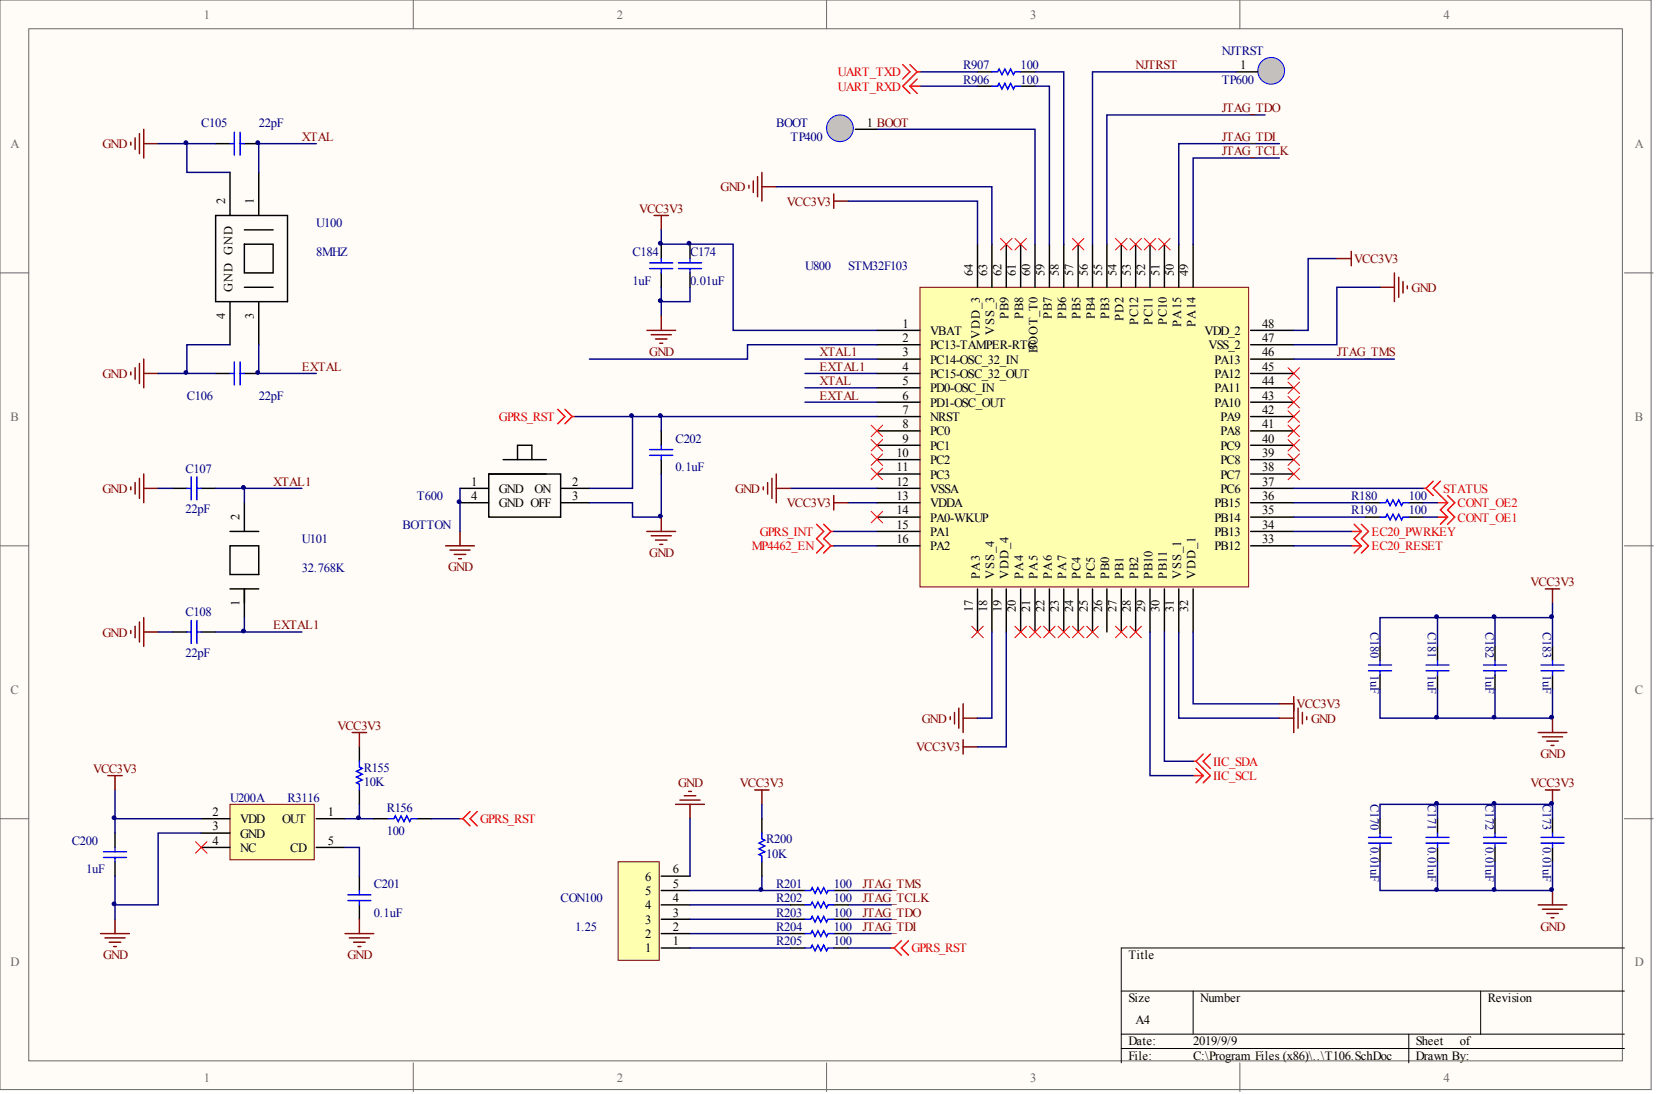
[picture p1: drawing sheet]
<svg xmlns="http://www.w3.org/2000/svg" width="292mm" height="193mm" viewBox="0 0 292 193" stroke-linecap="round" stroke-linejoin="round" font-family="sans-serif">
<defs><g id="words">
<g font-size="2.2" fill="#696969">
<text x="35.9" y="3.3">1</text>
<text x="108.8" y="3.3">2</text>
<text x="181.7" y="3.3">3</text>
<text x="254.6" y="3.3">4</text>
<text x="1.8" y="26.1">A</text>
<text x="288.4" y="26.1">A</text>
<text x="1.8" y="74.2">B</text>
<text x="288.4" y="74.2">B</text>
<text x="1.8" y="122.3">C</text>
<text x="288.4" y="122.3">C</text>
<text x="1.8" y="170.5">D</text>
<text x="288.4" y="170.5">D</text>
<text x="35.9" y="190.8">1</text>
<text x="108.8" y="190.8">2</text>
<text x="181.7" y="190.8">3</text>
<text x="254.6" y="190.8">4</text>
</g>
<g font-size="2.2" fill="#000080">
<text x="215.5" y="9.7">NJTRST</text>
<text x="169.9" y="14.7">R906</text>
<text x="169.9" y="12.2">R907</text>
<text x="180" y="14.7">100</text>
<text x="180" y="12.2">100</text>
<text x="215.5" y="14.7">TP600</text>
<text x="35.5" y="22.3">C105</text>
<text x="45.6" y="22.3">22pF</text>
<text x="136.9" y="22.3">BOOT</text>
<text x="139.5" y="24.9">TP400</text>
<text x="55.8" y="40.1">U100</text>
<text x="55.8" y="45.1">8MHZ</text>
<text x="111.6" y="45.1">C184</text>
<text x="121.7" y="45.1">C174</text>
<text x="142" y="47.7">U800</text>
<text x="149.6" y="47.7">STM32F103</text>
<text x="111.6" y="50.2">1uF</text>
<text x="121.7" y="50.2">0.01uF</text>
<text x="33" y="70.5">C106</text>
<text x="45.6" y="70.5">22pF</text>
<text x="32.7" y="83.4">C107</text>
<text x="119.2" y="83.1">0.1uF</text>
<text x="119.2" y="78.1">C202</text>
<text x="73.5" y="88.2">T600</text>
<text x="238.3" y="88.2">R180</text>
<text x="248.5" y="88.2">100</text>
<text x="32.7" y="90.5">22pF</text>
<text x="53.2" y="95.8">U101</text>
<text x="71" y="93.3">BOTTON</text>
<text x="238.3" y="90.7">R190</text>
<text x="248.5" y="90.7">100</text>
<text x="53.2" y="100.9">32.768K</text>
<text x="32.7" y="108.7">C108</text>
<text x="241.7" y="111.5" transform="rotate(90 241.7 111.5)">C180</text>
<text x="251.9" y="111.5" transform="rotate(90 251.9 111.5)">C181</text>
<text x="262" y="111.5" transform="rotate(90 262 111.5)">C182</text>
<text x="272.2" y="111.5" transform="rotate(90 272.2 111.5)">C183</text>
<text x="32.7" y="115.8">22pF</text>
<text x="241.7" y="119.1" transform="rotate(90 241.7 119.1)">1uF</text>
<text x="251.9" y="119.1" transform="rotate(90 251.9 119.1)">1uF</text>
<text x="262" y="119.1" transform="rotate(90 262 119.1)">1uF</text>
<text x="272.2" y="119.1" transform="rotate(90 272.2 119.1)">1uF</text>
<text x="64.2" y="136.1">R155</text>
<text x="40.6" y="141.4">U200A</text>
<text x="50.7" y="141.4">R3116</text>
<text x="64.2" y="138.6">10K</text>
<text x="68.2" y="143.2">R156</text>
<text x="241.7" y="141.9" transform="rotate(90 241.7 141.9)">C170</text>
<text x="251.9" y="141.9" transform="rotate(90 251.9 141.9)">C171</text>
<text x="262" y="141.9" transform="rotate(90 262 141.9)">C172</text>
<text x="272.2" y="141.9" transform="rotate(90 272.2 141.9)">C173</text>
<text x="12.7" y="149">C200</text>
<text x="68.2" y="147.2">100</text>
<text x="135.1" y="148.8">R200</text>
<text x="241.7" y="149.5" transform="rotate(90 241.7 149.5)">0.01uF</text>
<text x="251.9" y="149.5" transform="rotate(90 251.9 149.5)">0.01uF</text>
<text x="262" y="149.5" transform="rotate(90 262 149.5)">0.01uF</text>
<text x="272.2" y="149.5" transform="rotate(90 272.2 149.5)">0.01uF</text>
<text x="15.2" y="154.1">1uF</text>
<text x="135.1" y="151.3">10K</text>
<text x="65.9" y="161.7">0.1uF</text>
<text x="65.9" y="156.6">C201</text>
<text x="98.9" y="159.1">CON100</text>
<text x="136.9" y="159.1">R202</text>
<text x="136.9" y="161.7">R203</text>
<text x="136.9" y="156.6">R201</text>
<text x="147.1" y="159.1">100</text>
<text x="147.1" y="161.7">100</text>
<text x="147.1" y="156.6">100</text>
<text x="101.4" y="164.2">1.25</text>
<text x="136.9" y="164.2">R204</text>
<text x="136.9" y="166.7">R205</text>
<text x="147.1" y="164.2">100</text>
<text x="147.1" y="166.7">100</text>
</g>
<g font-size="2.2" fill="#f00">
<text x="147.8" y="13.5">UART_TXD</text>
<text x="147.8" y="16">UART_RXD</text>
<text x="88" y="74.3">GPRS_RST</text>
<text x="254.6" y="86.9">STATUS</text>
<text x="257.1" y="89.5">CONT_OE2</text>
<text x="134" y="94.5">GPRS_INT</text>
<text x="241.9" y="94.5">EC20_PWRKEY</text>
<text x="257.1" y="92">CONT_OE1</text>
<text x="132.6" y="97.1">MP4462_EN</text>
<text x="241.9" y="97.1">EC20_RESET</text>
<text x="214" y="135.1">IIC_SDA</text>
<text x="214" y="137.6">IIC_SCL</text>
<text x="84.7" y="145.2">GPRS_RST</text>
<text x="160.8" y="168">GPRS_RST</text>
</g>
<g font-size="2.2" fill="#800000">
<text x="200.3" y="12.2">NJTRST</text>
<text x="215.5" y="19.8">JTAG_TDO</text>
<text x="18.1" y="26.1">GND</text>
<text x="53.2" y="24.9">XTAL</text>
<text x="215.5" y="27.4">JTAG_TCLK</text>
<text x="215.5" y="24.9">JTAG_TDI</text>
<text x="127.1" y="33.7">GND</text>
<text x="112.8" y="37.5">VCC3V3</text>
<text x="138.8" y="36.3">VCC3V3</text>
<text x="238.9" y="46.4">VCC3V3</text>
<text x="249" y="51.5">GND</text>
<text x="53.2" y="65.4">EXTAL</text>
<text x="114.5" y="62.8">GND</text>
<text x="144.5" y="65.4">EXTAL1</text>
<text x="144.5" y="62.9">XTAL1</text>
<text x="235.8" y="62.9">JTAG_TMS</text>
<text x="18.1" y="66.7">GND</text>
<text x="144.5" y="70.5">EXTAL</text>
<text x="144.5" y="67.9">XTAL</text>
<text x="18.1" y="86.9">GND</text>
<text x="48.2" y="85.7">XTAL1</text>
<text x="129.6" y="86.9">GND</text>
<text x="138.8" y="89.5">VCC3V3</text>
<text x="79" y="100.8">GND</text>
<text x="114.5" y="98.3">GND</text>
<text x="270" y="103.4">VCC3V3</text>
<text x="18.1" y="112.3">GND</text>
<text x="48.2" y="111">EXTAL1</text>
<text x="228.7" y="124.9">VCC3V3</text>
<text x="59.5" y="128.7">VCC3V3</text>
<text x="162.6" y="127.5">GND</text>
<text x="231.2" y="127.5">GND</text>
<text x="16.4" y="136.3">VCC3V3</text>
<text x="161.6" y="132.5">VCC3V3</text>
<text x="271.7" y="133.7">GND</text>
<text x="119.6" y="138.9">GND</text>
<text x="130.5" y="138.9">VCC3V3</text>
<text x="270" y="138.9">VCC3V3</text>
<text x="152.1" y="156.6">JTAG_TMS</text>
<text x="152.1" y="159.1">JTAG_TCLK</text>
<text x="152.1" y="161.7">JTAG_TDO</text>
<text x="152.1" y="164.2">JTAG_TDI</text>
<text x="271.7" y="164.1">GND</text>
<text x="18.2" y="169.2">GND</text>
<text x="61.3" y="169.2">GND</text>
</g>
<g font-size="2.2">
<text x="218.8" y="12.2">1</text>
<text x="152.9" y="22.3">1 BOOT</text>
<text x="39.7" y="36" transform="rotate(-90 39.7 36)">2</text>
<text x="44.8" y="36" transform="rotate(-90 44.8 36)">1</text>
<text x="41" y="51.4" transform="rotate(-90 41 51.4)">GND GND</text>
<text x="171.6" y="48.6" transform="rotate(-90 171.6 48.6)">64</text>
<text x="174.1" y="48.6" transform="rotate(-90 174.1 48.6)">63</text>
<text x="176.6" y="48.6" transform="rotate(-90 176.6 48.6)">62</text>
<text x="179.2" y="48.6" transform="rotate(-90 179.2 48.6)">61</text>
<text x="181.7" y="48.6" transform="rotate(-90 181.7 48.6)">60</text>
<text x="184.2" y="48.6" transform="rotate(-90 184.2 48.6)">59</text>
<text x="186.8" y="48.6" transform="rotate(-90 186.8 48.6)">58</text>
<text x="189.3" y="48.6" transform="rotate(-90 189.3 48.6)">57</text>
<text x="191.9" y="48.6" transform="rotate(-90 191.9 48.6)">56</text>
<text x="194.4" y="48.6" transform="rotate(-90 194.4 48.6)">55</text>
<text x="196.9" y="48.6" transform="rotate(-90 196.9 48.6)">54</text>
<text x="199.5" y="48.6" transform="rotate(-90 199.5 48.6)">53</text>
<text x="202" y="48.6" transform="rotate(-90 202 48.6)">52</text>
<text x="204.5" y="48.6" transform="rotate(-90 204.5 48.6)">51</text>
<text x="207.1" y="48.6" transform="rotate(-90 207.1 48.6)">50</text>
<text x="209.6" y="48.6" transform="rotate(-90 209.6 48.6)">49</text>
<text x="39.7" y="56.3" transform="rotate(-90 39.7 56.3)">4</text>
<text x="44.8" y="56.3" transform="rotate(-90 44.8 56.3)">3</text>
<text x="159.2" y="57.8">1</text>
<text x="164.1" y="59.1">VBAT</text>
<text x="172.8" y="59.8" transform="rotate(-90 172.8 59.8)">VDD_3</text>
<text x="175.4" y="59.1" transform="rotate(-90 175.4 59.1)">VSS_3</text>
<text x="177.9" y="56.3" transform="rotate(-90 177.9 56.3)">PB9</text>
<text x="180.4" y="56.3" transform="rotate(-90 180.4 56.3)">PB8</text>
<text x="185.5" y="56.3" transform="rotate(-90 185.5 56.3)">PB7</text>
<text x="188.1" y="56.3" transform="rotate(-90 188.1 56.3)">PB6</text>
<text x="190.6" y="56.3" transform="rotate(-90 190.6 56.3)">PB5</text>
<text x="193.1" y="56.3" transform="rotate(-90 193.1 56.3)">PB4</text>
<text x="195.7" y="56.3" transform="rotate(-90 195.7 56.3)">PB3</text>
<text x="198.2" y="56.7" transform="rotate(-90 198.2 56.7)">PD2</text>
<text x="200.7" y="57.4" transform="rotate(-90 200.7 57.4)">PC12</text>
<text x="203.3" y="57.4" transform="rotate(-90 203.3 57.4)">PC11</text>
<text x="205.8" y="57.4" transform="rotate(-90 205.8 57.4)">PC10</text>
<text x="208.3" y="57.7" transform="rotate(-90 208.3 57.7)">PA15</text>
<text x="210.9" y="57.7" transform="rotate(-90 210.9 57.7)">PA14</text>
<text x="212.5" y="59.1">VDD_2</text>
<text x="222.6" y="57.8">48</text>
<text x="159.2" y="60.3">2</text>
<text x="159.2" y="62.9">3</text>
<text x="159.2" y="65.4">4</text>
<text x="164.1" y="61.6">PC13-TAMPER-RTC</text>
<text x="164.1" y="64.1">PC14-OSC_32_IN</text>
<text x="183" y="62.3" transform="rotate(-90 183 62.3)">BOOT_T0</text>
<text x="213.2" y="61.6">VSS_2</text>
<text x="214.2" y="64.1">PA13</text>
<text x="222.6" y="65.4">45</text>
<text x="222.6" y="62.9">46</text>
<text x="222.6" y="60.3">47</text>
<text x="159.2" y="67.9">5</text>
<text x="159.2" y="70.5">6</text>
<text x="164.1" y="66.7">PC15-OSC_32_OUT</text>
<text x="164.1" y="69.2">PD0-OSC_IN</text>
<text x="164.1" y="71.7">PD1-OSC_OUT</text>
<text x="214.2" y="71.7">PA10</text>
<text x="214.2" y="69.2">PA11</text>
<text x="214.2" y="66.7">PA12</text>
<text x="222.6" y="70.5">43</text>
<text x="222.6" y="67.9">44</text>
<text x="159.2" y="73">7</text>
<text x="159.2" y="75.5">8</text>
<text x="164.1" y="74.3">NRST</text>
<text x="164.1" y="76.8">PC0</text>
<text x="215.3" y="76.8">PA8</text>
<text x="215.3" y="74.3">PA9</text>
<text x="222.6" y="75.5">41</text>
<text x="222.6" y="73">42</text>
<text x="158.1" y="80.6">10</text>
<text x="158.1" y="83.1">11</text>
<text x="159.2" y="78.1">9</text>
<text x="164.1" y="79.3">PC1</text>
<text x="164.1" y="81.9">PC2</text>
<text x="215.3" y="81.9">PC8</text>
<text x="215.3" y="79.3">PC9</text>
<text x="222.6" y="83.1">38</text>
<text x="222.6" y="80.6">39</text>
<text x="222.6" y="78.1">40</text>
<text x="83.1" y="85.7">1</text>
<text x="83.1" y="88.2">4</text>
<text x="88" y="86.9">GND</text>
<text x="88" y="89.5">GND OFF</text>
<text x="94.3" y="86.9">ON</text>
<text x="100.9" y="85.7">2</text>
<text x="100.9" y="88.2">3</text>
<text x="158.1" y="85.7">12</text>
<text x="158.1" y="88.2">13</text>
<text x="164.1" y="84.4">PC3</text>
<text x="164.1" y="86.9">VSSA</text>
<text x="164.1" y="89.5">VDDA</text>
<text x="214.2" y="89.5">PB15</text>
<text x="215.3" y="86.9">PC6</text>
<text x="215.3" y="84.4">PC7</text>
<text x="222.6" y="88.2">36</text>
<text x="222.6" y="85.7">37</text>
<text x="42.3" y="91.7" transform="rotate(-90 42.3 91.7)">2</text>
<text x="158.1" y="90.7">14</text>
<text x="158.1" y="93.3">15</text>
<text x="158.1" y="95.8">16</text>
<text x="164.1" y="92">PA0-WKUP</text>
<text x="164.1" y="94.5">PA1</text>
<text x="214.2" y="94.5">PB13</text>
<text x="214.2" y="92">PB14</text>
<text x="222.6" y="95.8">33</text>
<text x="222.6" y="93.3">34</text>
<text x="222.6" y="90.7">35</text>
<text x="164.1" y="97.1">PA2</text>
<text x="214.2" y="97.1">PB12</text>
<text x="42.3" y="107" transform="rotate(-90 42.3 107)">1</text>
<text x="172.8" y="102.1" transform="rotate(-90 172.8 102.1)">PA3</text>
<text x="175.4" y="102.1" transform="rotate(-90 175.4 102.1)">VSS_4</text>
<text x="177.9" y="102.1" transform="rotate(-90 177.9 102.1)">VDD_4</text>
<text x="180.4" y="102.1" transform="rotate(-90 180.4 102.1)">PA4</text>
<text x="183" y="102.1" transform="rotate(-90 183 102.1)">PA5</text>
<text x="185.5" y="102.1" transform="rotate(-90 185.5 102.1)">PA6</text>
<text x="188.1" y="102.1" transform="rotate(-90 188.1 102.1)">PA7</text>
<text x="190.6" y="102.1" transform="rotate(-90 190.6 102.1)">PC4</text>
<text x="193.1" y="102.1" transform="rotate(-90 193.1 102.1)">PC5</text>
<text x="195.7" y="102.1" transform="rotate(-90 195.7 102.1)">PB0</text>
<text x="198.2" y="102.1" transform="rotate(-90 198.2 102.1)">PB1</text>
<text x="200.7" y="102.1" transform="rotate(-90 200.7 102.1)">PB2</text>
<text x="203.3" y="102.1" transform="rotate(-90 203.3 102.1)">PB10</text>
<text x="205.8" y="102.1" transform="rotate(-90 205.8 102.1)">PB11</text>
<text x="208.3" y="102.1" transform="rotate(-90 208.3 102.1)">VSS_1</text>
<text x="210.9" y="102.1" transform="rotate(-90 210.9 102.1)">VDD_1</text>
<text x="171.6" y="108" transform="rotate(-90 171.6 108)">17</text>
<text x="174.1" y="108" transform="rotate(-90 174.1 108)">18</text>
<text x="176.6" y="108" transform="rotate(-90 176.6 108)">19</text>
<text x="179.2" y="108" transform="rotate(-90 179.2 108)">20</text>
<text x="181.7" y="108" transform="rotate(-90 181.7 108)">21</text>
<text x="184.2" y="108" transform="rotate(-90 184.2 108)">22</text>
<text x="186.8" y="108" transform="rotate(-90 186.8 108)">23</text>
<text x="189.3" y="108" transform="rotate(-90 189.3 108)">24</text>
<text x="191.9" y="108" transform="rotate(-90 191.9 108)">25</text>
<text x="194.4" y="108" transform="rotate(-90 194.4 108)">26</text>
<text x="196.9" y="108" transform="rotate(-90 196.9 108)">27</text>
<text x="199.5" y="108" transform="rotate(-90 199.5 108)">28</text>
<text x="202" y="108" transform="rotate(-90 202 108)">29</text>
<text x="204.5" y="108" transform="rotate(-90 204.5 108)">30</text>
<text x="207.1" y="108" transform="rotate(-90 207.1 108)">31</text>
<text x="209.6" y="108" transform="rotate(-90 209.6 108)">32</text>
<text x="37.5" y="143.9">2</text>
<text x="57.8" y="143.9">1</text>
<text x="37.5" y="146.5">3</text>
<text x="37.5" y="149">4</text>
<text x="42.3" y="145.2">VDD</text>
<text x="42.3" y="147.7">GND</text>
<text x="49.8" y="145.2">OUT</text>
<text x="57.8" y="149">5</text>
<text x="42.3" y="150.3">NC</text>
<text x="51.2" y="150.3">CD</text>
<text x="113.8" y="155.3">6</text>
<text x="118.7" y="154.1">6</text>
<text x="113.8" y="160.4">4</text>
<text x="113.8" y="157.9">5</text>
<text x="118.7" y="161.7">3</text>
<text x="118.7" y="159.1">4</text>
<text x="118.7" y="156.6">5</text>
<text x="113.8" y="165.5">2</text>
<text x="113.8" y="162.9">3</text>
<text x="118.7" y="166.7">1</text>
<text x="118.7" y="164.2">2</text>
<text x="113.8" y="168">1</text>
<text x="199" y="169.2">Title</text>
<text x="199" y="176.8">Size</text>
<text x="211.7" y="176.8">Number</text>
<text x="262.4" y="176.8">Revision</text>
<text x="199" y="184.4">Date:</text>
<text x="200.3" y="180.6">A4</text>
<text x="210.5" y="184.4">2019/9/9</text>
<text x="249.8" y="184.4">Sheet</text>
<text x="257.5" y="184.4">of</text>
<text x="199" y="186.9">File:</text>
<text x="210.5" y="186.9">C:\Program Files (x86)\..\T106.SchDoc</text>
<text x="249.8" y="186.9">Drawn By:</text>
</g>
</g></defs>
<g fill="#fffcf8" stroke="#696969" stroke-width=".18">
<path d="M0 0h291.2v192.2h-291.2z"/>
<path d="M5.1 5.1h281.1v182h-281.1z"/>
</g>
<path d="M72.9 0v5.1M145.8 0v5.1M218.7 0v5.1M0 48.1h5.1M286.5 48.1h5.1M0 96.3h5.1M286.5 96.3h5.1M0 144.4h5.1M286.5 144.4h5.1M72.9 187.5v5M145.8 187.5v5M218.7 187.5v5" fill="none" stroke="#696969" stroke-width=".18"/>
<path d="M197.8 174.8h88.7M210.5 174.8v7.6M261.2 174.8v7.6M286.5 167.2h-88.7v20.3M197.8 182.4h88.7M197.8 184.9h88.7M248.5 182.4v5.1" fill="none" stroke="#000" stroke-width=".18"/>
<g fill="none" stroke="#000" stroke-width=".25">
<path d="M38 38h12.7v15.2h-12.7zM38 25.3h2.6M40.6 30.4v7.6M43.1 25.3h2.5M45.6 30.4v7.6M40.6 53.2v7.6M43.1 43.1h5.1v5h-5.1zM43.1 40.5h5.1M43.1 50.7h5.1M45.6 53.2v7.6M38 65.9h2.6M43.1 65.9h2.5"/>
<path d="M30.4 86.1h2.6M35.5 86.1h2.5M40.6 96.3h5v5h-5zM40.6 93.7h5M43.1 88.7v5M30.4 111.5h2.6M35.5 111.5h2.5M40.6 103.9h5M43.1 103.9v5"/>
</g>
<g fill="none" stroke="#00f" stroke-width=".25">
<path d="M40.6 25.3h.7M41.3 23.3v4.1M42.3 23.3v4.1M42.3 25.3h.8M40.6 65.9h.7M41.3 63.8v4.1M42.3 63.8v4.1M42.3 65.9h.8M33 86.1h.7M33.7 84.1v4.1M34.7 84.1v4.1M34.7 86.1h.8"/>
<path d="M33 111.5h.7M33.7 109.4v4.1M34.7 109.4v4.1M34.7 111.5h.8"/>
</g>
<g fill="none" stroke="#800000" stroke-width=".25">
<path d="M23.1 25.1v.5M23.8 24.3v2.1M24.6 23.6v3.5M25.4 22.8v5.1M25.4 25.3h2.5M23.1 65.6v.5M23.8 64.9v2M24.6 64.1v3.5M25.4 63.3v5.1M25.4 65.9h2.5M23.1 85.9v.5M23.8 85.1v2.1"/>
<path d="M24.6 84.4v3.5M25.4 83.6v5.1M25.4 86.1h2.5M23.1 111.2v.5M23.8 110.5v2M24.6 109.7v3.5M25.4 108.9v5.1M25.4 111.5h2.5"/>
</g>
<path d="M27.9 25.3h10.1M33 25.3v5.1h7.6M55.8 25.3h-10.2v5.1M27.9 65.9h10.1M40.6 60.8h-7.6v5.1M45.6 60.8v5.1h10.2M27.9 86.1h2.5M38 86.1h15.2M43.1 86.1v2.6M27.9 111.5h2.5M38 111.5h15.2M43.1 108.9v2.6" fill="none" stroke="#000080" stroke-width=".25"/>
<path d="M40.6 141.9h14.8v9.8h-14.8z" fill="#ffffb0" stroke="#800000" stroke-width=".18"/>
<g fill="none" stroke="#000" stroke-width=".25">
<path d="M63.4 131.7v2.6M63.4 139.3v2.6M20.3 146.9v2.6M20.3 152v2.5M35.5 144.4h5.1M35.5 146.9h5.1M35.5 149.5h5.1M55.8 144.4h5.1M55.8 149.5h5.1M63.4 154.5v2.6M63.4 159.6v2.5M65.9 144.4h2.6"/>
<path d="M73.5 144.4h2.6"/>
</g>
<g fill="none" stroke="#800000" stroke-width=".25">
<path d="M19 136.8h2.6M20.3 136.8v2.5M62.1 129.2h2.6M63.4 129.2v2.5M17.7 164.7h5.1M18.5 165.4h3.6M19.3 166.2h2M20 167h.5M20.3 162.1v2.6M60.9 164.7h5M61.6 165.4h3.6M62.4 166.2h2"/>
<path d="M63.1 167h.5M63.4 162.1v2.6"/>
</g>
<path d="M63.4 134.3v1l.5 .2-1 .6 1 .5-1 .5 1 .5-1 .5 .5 .2v1M18.3 150.2h4M18.3 151.3h4M20.3 149.5v.7M20.3 151.3v.7M61.4 158.9h4M61.4 157.8h4M63.4 157.1v.7M63.4 158.9v.7M68.5 144.4h1l.2-.5 .5 1 .5-1 .6 1 .5-1 .5 1 .2-.5h1" fill="none" stroke="#00f" stroke-width=".25"/>
<path d="M20.3 139.3v5.1M20.3 159.6v2.5M35.5 144.4h-15.2v2.5M35.5 146.9h-7.6v12.7h-7.6v-5.1M60.9 149.5h2.5v5M60.9 144.4h5M63.4 141.9v2.5M76.1 144.4h5" fill="none" stroke="#000080" stroke-width=".25"/>
<path d="M34.5 148.5l2 2M36.5 148.5l-2 2" fill="none" stroke="#f00" stroke-width=".18"/>
<path d="M162.3 50.7h57.9v52.8h-57.9z" fill="#ffffb0" stroke="#800000" stroke-width=".18"/>
<g fill="none" stroke="#000" stroke-width=".25">
<path d="M172.4 15.2h2.6M172.4 12.7h2.6M180 15.2h2.6M180 12.7h2.6M154.7 58.3h7.6M172.4 43.1v7.6M175 43.1v7.6M177.5 43.1v7.6M180 43.1v7.6M182.6 43.1v7.6M185.1 43.1v7.6M187.6 43.1v7.6"/>
<path d="M190.2 43.1v7.6M192.7 43.1v7.6M195.2 43.1v7.6M197.8 43.1v7.6M200.3 43.1v7.6M202.8 43.1v7.6M205.4 43.1v7.6M207.9 43.1v7.6M210.5 43.1v7.6M220.6 58.3h7.6M154.7 60.8h7.6M154.7 63.3h7.6"/>
<path d="M154.7 65.9h7.6M154.7 68.4h7.6M154.7 70.9h7.6M154.7 73.5h7.6M154.7 76h7.6M154.7 78.5h7.6M220.6 60.8h7.6M220.6 63.3h7.6M220.6 65.9h7.6M220.6 68.4h7.6M220.6 70.9h7.6M220.6 73.5h7.6"/>
<path d="M220.6 76h7.6M220.6 78.5h7.6M154.7 81.1h7.6M154.7 83.6h7.6M154.7 86.1h7.6M154.7 88.7h7.6M154.7 91.2h7.6M154.7 93.7h7.6M154.7 96.3h7.6M220.6 81.1h7.6M220.6 83.6h7.6M220.6 86.1h7.6"/>
<path d="M220.6 88.7h7.6M220.6 91.2h7.6M220.6 93.7h7.6M220.6 96.3h7.6M172.4 103.9v7.6M175 103.9v7.6M177.5 103.9v7.6M180 103.9v7.6M182.6 103.9v7.6M185.1 103.9v7.6M187.6 103.9v7.6M190.2 103.9v7.6"/>
<path d="M192.7 103.9v7.6M195.2 103.9v7.6M197.8 103.9v7.6M200.3 103.9v7.6M202.8 103.9v7.6M205.4 103.9v7.6M207.9 103.9v7.6M210.5 103.9v7.6"/>
</g>
<g fill="none" stroke="#000080" stroke-width=".25">
<path d="M162.3 12.7h10.1M162.3 15.2h10.1M225.7 27.9h-15.2v15.2M225.7 25.3h-17.8v17.8M142 68.4h12.7M142 70.9h12.7M142 65.9h12.7M142 63.3h12.7M202.8 111.5v25.3h7.7M205.4 111.5v22.8h5.1M134.4 141.9v2.5M134.4 154.5v2.6"/>
<path d="M149.6 157.1h7.6M149.6 159.6h7.6M149.6 162.1h7.6M149.6 164.7h7.6"/>
</g>
<path d="M175 15.2h1l.2-.5 .5 1 .5-1 .5 1 .6-1 .5 1 .2-.5h1M175 12.7h1l.2-.5 .5 1 .5-1 .5 1 .6-1 .5 1 .2-.5h1" fill="none" stroke="#00f" stroke-width=".25"/>
<g fill="none" stroke="#f00" stroke-width=".25">
<path d="M159.2 11.4l1.3 1.3-1.3 1.2M160.5 11.4l1.3 1.3M160.5 15.2l1.3 1.3M160.5 15.2h1.8M161.8 12.7l-2.6 2.5 1.3 1.3M161.8 12.7h.5M161.8 13.9l-1.3 1.3M98.4 72.2l1.2 1.3-1.2 1.2M99.6 72.2l1.3 1.3M100.9 73.5l-1.3 1.2M100.9 73.5h.5M144 92.5l1.3 1.2-1.3 1.3"/>
<path d="M145.3 92.5l1.3 1.2M146.6 93.7l-1.3 1.3M146.6 93.7h.5M210.5 134.3h.5M210.5 136.8h1.7M211 134.3l2.5 2.5-1.3 1.3M211 135.5l1.2 1.3M212.2 133l-1.2 1.3M212.2 136.8l-1.2 1.3M213.5 133l-1.3 1.3 1.3 1.2M81.1 144.4h.5M81.6 144.4l1.3 1.3"/>
<path d="M82.9 143.1l-1.3 1.3M84.2 143.1l-1.3 1.3 1.3 1.3"/>
</g>
<g fill="none" stroke="#f00" stroke-width=".18">
<path d="M227.2 77.5l2 2.1M227.2 75l2 2M227.2 72.5l2 2M227.2 69.9l2 2.1M227.2 67.4l2 2M227.2 64.9l2 2M229.2 77.5l-2 2.1M229.2 75l-2 2M229.2 72.5l-2 2M229.2 69.9l-2 2.1M229.2 67.4l-2 2M229.2 64.9l-2 2"/>
<path d="M227.2 80.1l2 2M227.2 82.6l2 2M229.2 80.1l-2 2M229.2 82.6l-2 2"/>
</g>
<path d="M133.1 139.3h2.6M134.4 139.3v2.6" fill="none" stroke="#800000" stroke-width=".25"/>
<path d="M109 152h7.3v17.4h-7.3z" fill="#ffffb0" stroke="#800000" stroke-width=".18"/>
<g fill="none" stroke="#000" stroke-width=".25">
<path d="M116.6 43.1v2.5M116.6 48.1v2.6M121.7 43.1v2.5M121.7 48.1v2.6M116.6 76v2.5M81.1 86.1h5.1M81.1 88.7h5.1M86.2 83.6h12.7v7.6h-12.7zM86.2 83.6h10.2M88.7 81.1h7.7M91.3 81.1v-2.6h2.5v2.6M98.9 86.1h5.1"/>
<path d="M98.9 88.7h5.1M116.6 81.1v2.5M243.4 114v2.5M243.4 119.1v2.5M253.6 114v2.5M253.6 119.1v2.5M263.7 114v2.5M263.7 119.1v2.5M273.8 114v2.5M273.8 119.1v2.5M116.6 159.6h5.1M116.6 157.1h5.1"/>
<path d="M116.6 154.5h5.1M134.4 144.4v2.5M134.4 152v2.5M139.5 159.6h2.5M139.5 157.1h2.5M147.1 159.6h2.5M147.1 157.1h2.5M243.4 144.4v2.5M243.4 149.5v2.5M253.6 144.4v2.5M253.6 149.5v2.5M263.7 144.4v2.5"/>
<path d="M263.7 149.5v2.5M273.8 144.4v2.5M273.8 149.5v2.5M116.6 167.2h5.1M116.6 164.7h5.1M116.6 162.1h5.1M139.5 167.2h2.5M139.5 164.7h2.5M139.5 162.1h2.5M147.1 167.2h2.5M147.1 164.7h2.5M147.1 162.1h2.5"/>
</g>
<g fill="none" stroke="#800000" stroke-width=".25">
<path d="M115.4 38h2.5M116.6 38v2.5M132.1 32.7v.5M132.9 31.9v2.1M133.6 31.2v3.5M134.4 30.4v5.1M134.4 32.9h2.5M147.1 34.2v2.5M147.1 35.5h2.5M114.1 58.3h5.1M114.9 59h3.5M115.6 59.8h2.1"/>
<path d="M116.6 55.7v2.6M235.8 45.6h2.5M238.3 44.3v2.6M243.4 50.7h2.6M246 48.1v5.1M246.7 48.9v3.5M247.5 49.7v2M248.2 50.4v.5M116.4 60.6h.5M78.6 96.3h5.1M79.4 97h3.5M80.1 97.8h2.1"/>
<path d="M80.9 98.6h.5M81.1 93.7v2.6M114.1 93.7h5.1M114.9 94.5h3.5M115.6 95.3h2.1M116.4 96h.5M116.6 91.2v2.5M134.6 85.9v.5M135.4 85.1v2.1M136.2 84.4v3.5M136.9 83.6v5.1M136.9 86.1h2.6"/>
<path d="M147.1 87.4v2.5M147.1 88.7h2.5M272.6 103.9h2.5M273.8 103.9v2.5M121.5 139.6h.5M167.6 126.4v.5M168.4 125.7v2M169.1 124.9v3.6M169.9 124.1v5.1M169.9 130.5v2.5M169.9 131.7h2.5M169.9 126.7h2.5"/>
<path d="M225.7 126.7h2.5M225.7 124.1h2.5M228.2 122.9v6.3M229 124.9v3.6M229.7 125.7v2M230.5 126.4v.5M271.3 129.2h5.1M272.1 130h3.5M272.6 139.3h2.5M272.8 130.7h2.1M273.6 131.5h.5M273.8 126.7v2.5"/>
<path d="M273.8 139.3v2.6M119.2 141.9h5M119.9 141.1h3.6M120.7 140.4h2M121.7 141.9v2.5M271.3 159.6h5.1M273.8 157.1v2.5M272.1 160.4h3.5M272.8 161.1h2.1M273.6 161.9h.5"/>
</g>
<g fill="none" stroke="#000080" stroke-width=".25">
<path d="M182.6 12.7h5v30.4M182.6 15.2h2.5v27.9M136.9 32.9h38.1v10.2M149.6 35.5h22.8v7.6M154.7 22.8h27.9v20.3M223.1 20.3h-27.9v22.8M116.6 50.7v2.5h5.1v-2.5M116.6 40.5v2.6h12.7v15.2h25.4M116.6 53.2v2.5M235.8 45.6h-5.1v12.7h-2.5M243.4 50.7h-7.6v10.1h-7.6M101.4 73.5h53.3"/>
<path d="M111.6 73.5v12.6h-7.6M116.6 73.5v2.5M154.7 60.8h-22.8v2.5h-27.9M228.2 63.3h17.8M81.1 86.1v7.6M116.6 83.6v7.6h-5v-2.5h-7.6M139.5 86.1h15.2M147.1 96.3h7.6M149.6 88.7h5.1M175 111.5v15.2h-2.6M177.5 111.5v20.2h-5.1M207.9 111.5v15.2h17.8"/>
<path d="M210.5 111.5v12.6h15.2M253.6 108.9v5.1M263.7 108.9v5.1M273.8 108.9h-30.4v5.1M273.8 106.4v7.6M243.4 121.6v5.1h30.4v-5.1M253.6 121.6v5.1M263.7 121.6v5.1M121.7 144.4v10.1M121.7 157.1h17.8M121.7 159.6h17.8M243.4 152v5.1h30.4v-5.1"/>
<path d="M243.4 144.4v-2.5h30.4v2.5M253.6 141.9v2.5M253.6 152v5.1M263.7 141.9v2.5M263.7 152v5.1M121.7 162.1h17.8M121.7 164.7h17.8M121.7 167.2h17.8M149.6 167.2h7.6"/>
</g>
<g fill="none" stroke="#00f" stroke-width=".25">
<path d="M114.6 47.4h4.1M114.6 46.4h4.1M116.6 45.6v.8M116.6 47.4v.7M119.7 47.4h4M119.7 46.4h4M121.7 45.6v.8M121.7 47.4v.7M114.6 79.3h4.1M116.6 78.5v.8M114.6 80.3h4.1M116.6 80.3v.8"/>
<path d="M241.4 117.3h4M241.4 118.3h4M243.4 116.5v.8M243.4 118.3v.8M251.5 117.3h4.1M251.5 118.3h4.1M253.6 116.5v.8M253.6 118.3v.8M261.7 117.3h4M261.7 118.3h4M263.7 116.5v.8M263.7 118.3v.8"/>
<path d="M271.8 117.3h4.1M271.8 118.3h4.1M273.8 116.5v.8M273.8 118.3v.8M134.4 146.9v1.1l.5 .2-1 .5 1 .5-1 .5 1 .5-1 .5 .5 .3v1M142 159.6h1l.3-.5 .5 1 .5-1 .5 1 .5-1 .5 1 .3-.5h1M142 157.1h1l.3-.5 .5 1 .5-1 .5 1 .5-1 .5 1 .3-.5h1M241.4 148.7h4M241.4 147.7h4M243.4 146.9v.8M243.4 148.7v.8M251.5 148.7h4.1"/>
<path d="M251.5 147.7h4.1M253.6 146.9v.8M253.6 148.7v.8M261.7 148.7h4M261.7 147.7h4M263.7 146.9v.8M263.7 148.7v.8M271.8 148.7h4.1M271.8 147.7h4.1M273.8 146.9v.8M273.8 148.7v.8M142 162.1h1l.3-.5 .5 1.1 .5-1.1 .5 1.1 .5-1.1 .5 1.1 .3-.6h1"/>
<path d="M142 164.7h1l.3-.5 .5 1 .5-1 .5 1 .5-1 .5 1 .3-.5h1M142 167.2h1l.3-.5 .5 1 .5-1 .5 1 .5-1 .5 1 .3-.5h1"/>
</g>
<path d="M144 95l1.3 1.3-1.3 1.2M145.3 95l1.3 1.3M146.6 96.3l-1.3 1.2M146.6 96.3h.5M157.2 167.2h.5M157.7 167.2l1.3 1.3M159 165.9l-1.3 1.3M160.3 165.9l-1.3 1.3 1.3 1.3" fill="none" stroke="#f00" stroke-width=".25"/>
<g fill="none" stroke="#f00" stroke-width=".18">
<path d="M176.5 42.1l2 2M178.5 42.1l-2 2M179 42.1l2 2M181 42.1l-2 2M189.2 42.1l2 2M191.2 42.1l-2 2M196.8 42.1l2 2M198.8 42.1l-2 2M199.3 42.1l2 2M201.3 42.1l-2 2M201.8 42.1l2.1 2M203.9 42.1l-2.1 2"/>
<path d="M204.4 42.1l2 2M206.4 42.1l-2 2M153.7 75l2 2M153.7 77.5l2 2.1M155.7 75l-2 2M155.7 77.5l-2 2.1M153.7 82.6l2 2M153.7 80.1l2 2M155.7 82.6l-2 2M155.7 80.1l-2 2"/>
</g>
<circle cx="148.2" cy="22.6" r="2.36" fill="#c0c0c0" stroke="#00f" stroke-width=".18"/>
<path d="M150.9 22.8h3.8" fill="none" stroke="#000" stroke-width=".25"/>
<circle cx="224.2" cy="12.5" r="2.36" fill="#c0c0c0" stroke="#00f" stroke-width=".18"/>
<path d="M218.1 12.7h3.8M240.9 88.7h2.5M240.9 91.2h2.5M248.5 88.7h2.5M248.5 91.2h2.5" fill="none" stroke="#000" stroke-width=".25"/>
<path d="M218.1 12.7h-25.4v30.4M147.1 93.7h7.6M228.2 93.7h10.1M228.2 96.3h10.1M228.2 88.7h12.7M228.2 91.2h12.7M228.2 86.1h22.8M251 88.7h2.6M251 91.2h2.6" fill="none" stroke="#000080" stroke-width=".25"/>
<g fill="none" stroke="#f00" stroke-width=".25">
<path d="M238.3 96.3h1.8M238.3 93.7h1.8M238.9 92.5l1.2 1.2M240.1 96.3l-1.2 1.2M240.1 93.7l-1.2 1.3 1.2 1.3M240.1 92.5l1.3 1.2-1.3 1.3 1.3 1.3-1.3 1.2M251 86.1h.5M251.5 86.1l1.3 1.3M252.8 84.9l-1.3 1.2M253.6 91.2h1.7M253.6 88.7h1.7M254.1 84.9l-1.3 1.2 2.5 2.6"/>
<path d="M255.3 91.2l-1.2 1.3M255.3 88.7l-1.2 1.2 1.2 1.3M255.3 87.4l1.3 1.3-1.3 1.2 1.3 1.3-1.3 1.3"/>
</g>
<path d="M243.4 88.7h1l.3-.5 .5 1 .5-1 .5 1 .5-1 .5 1 .3-.5h1M243.4 91.2h1l.3-.5 .5 1 .5-1 .5 1 .5-1 .5 1 .3-.5h1" fill="none" stroke="#00f" stroke-width=".25"/>
<g fill="none" stroke="#f00" stroke-width=".18">
<path d="M153.7 90.2l2 2M155.7 90.2l-2 2M171.4 110.5l2 2M173.4 110.5l-2 2M179 110.5l2 2M181 110.5l-2 2M181.6 110.5l2 2M183.6 110.5l-2 2M184.1 110.5l2 2M186.1 110.5l-2 2M186.6 110.5l2.1 2M188.7 110.5l-2.1 2"/>
<path d="M189.2 110.5l2 2M191.2 110.5l-2 2M191.7 110.5l2 2M193.7 110.5l-2 2M196.8 110.5l2 2M198.8 110.5l-2 2M199.3 110.5l2 2M201.3 110.5l-2 2"/>
</g>
<g fill="#000080" stroke="#000080" stroke-width=".18">
<circle cx="20.1" cy="159.4" r=".33"/>
<circle cx="20.1" cy="144.2" r=".33"/>
<circle cx="32.8" cy="65.7" r=".33"/>
<circle cx="32.8" cy="25.2" r=".33"/>
<circle cx="42.9" cy="111.3" r=".33"/>
<circle cx="42.9" cy="86" r=".33"/>
<circle cx="45.5" cy="65.7" r=".33"/>
<circle cx="45.5" cy="25.2" r=".33"/>
<circle cx="63.2" cy="144.2" r=".33"/>
<circle cx="81" cy="88.5" r=".33"/>
<circle cx="111.4" cy="73.3" r=".33"/>
<circle cx="116.5" cy="91" r=".33"/>
<circle cx="116.5" cy="73.3" r=".33"/>
<circle cx="116.5" cy="53" r=".33"/>
<circle cx="116.5" cy="42.9" r=".33"/>
<circle cx="121.5" cy="42.9" r=".33"/>
<circle cx="134.2" cy="156.9" r=".33"/>
<circle cx="253.4" cy="156.9" r=".33"/>
<circle cx="253.4" cy="141.7" r=".33"/>
<circle cx="253.4" cy="126.5" r=".33"/>
<circle cx="253.4" cy="108.8" r=".33"/>
<circle cx="263.5" cy="156.9" r=".33"/>
<circle cx="263.5" cy="141.7" r=".33"/>
<circle cx="263.5" cy="126.5" r=".33"/>
<circle cx="263.5" cy="108.8" r=".33"/>
<circle cx="273.7" cy="156.9" r=".33"/>
<circle cx="273.7" cy="141.7" r=".33"/>
<circle cx="273.7" cy="126.5" r=".33"/>
<circle cx="273.7" cy="108.8" r=".33"/>
</g>
<use href="#words"/>
</svg>
